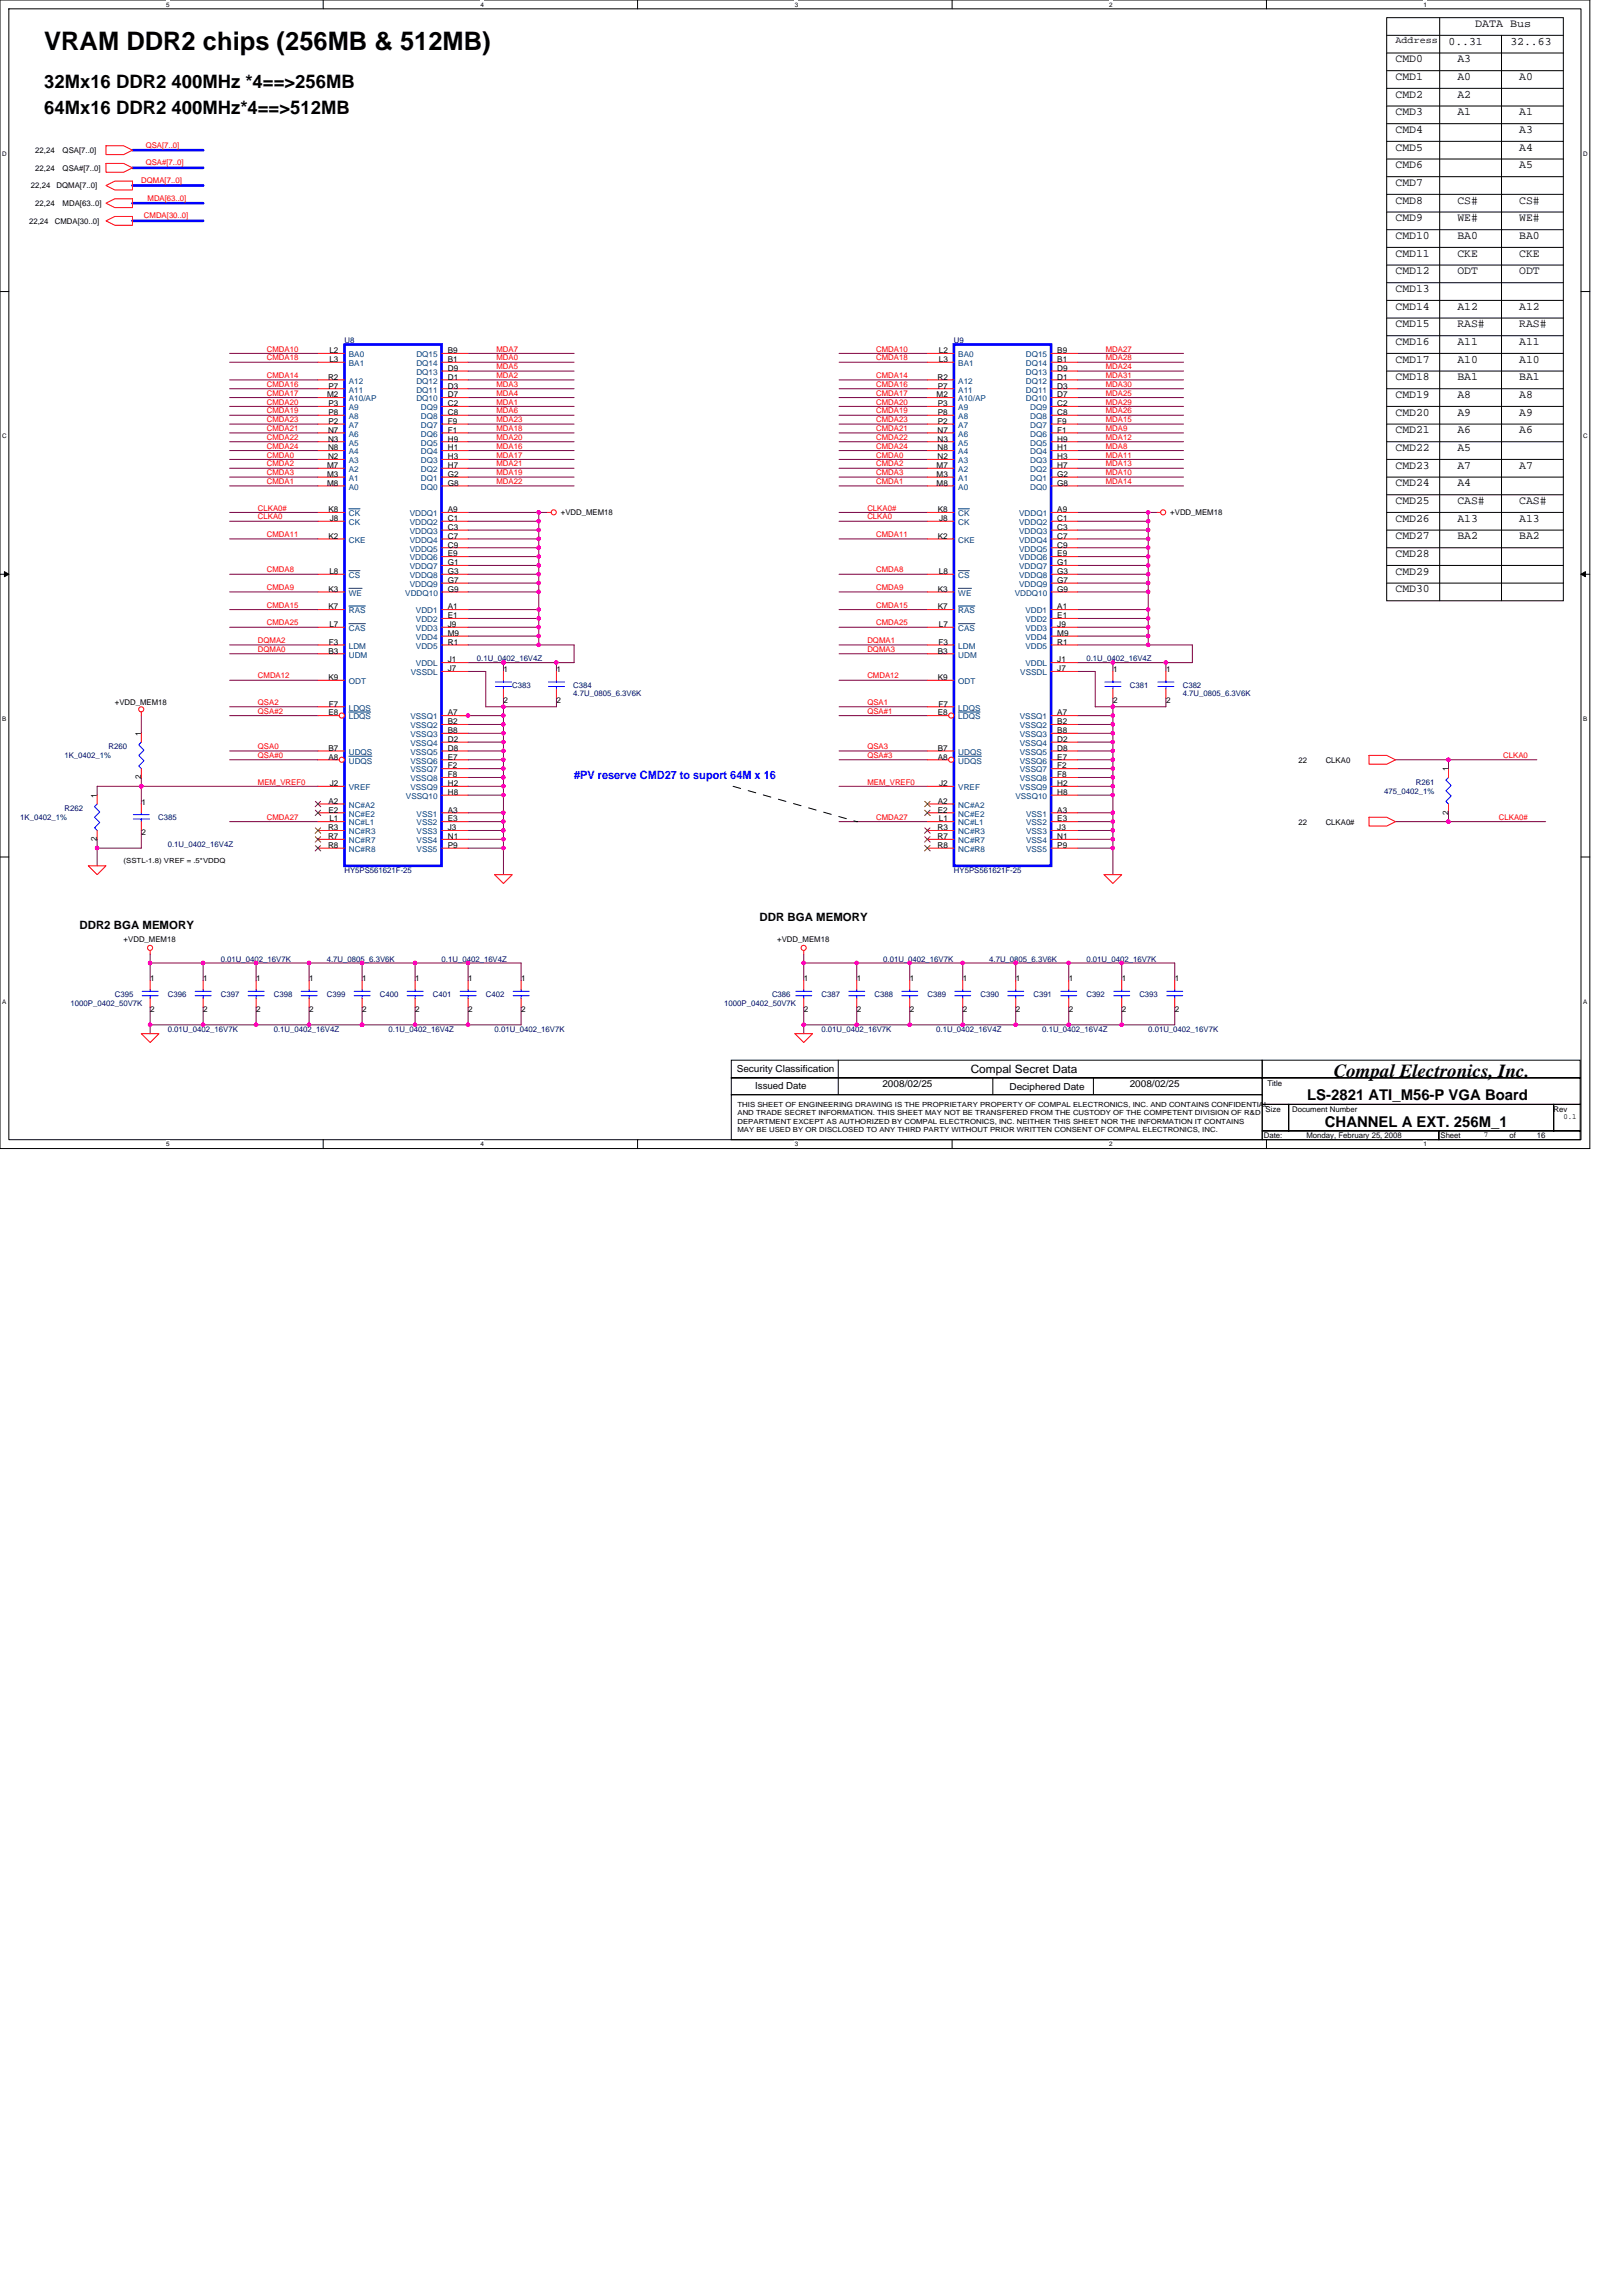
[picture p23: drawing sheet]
<svg xmlns="http://www.w3.org/2000/svg" width="210mm" height="297mm" viewBox="0 0 210 297" stroke-linecap="round" stroke-linejoin="round" font-family="sans-serif">
<defs><g id="words">
<text font-size="3.3" x="5.7" y="6.5">VRAM DDR2 chips (256MB &amp; 512MB)</text>
<g font-size="2.4">
<text x="5.7" y="11.4">32Mx16 DDR2 400MHz *4==&gt;256MB</text>
<text x="5.7" y="14.8">64Mx16 DDR2 400MHz*4==&gt;512MB</text>
<text x="172.6" y="139.3">Compal Electronics, Inc.</text>
</g>
<g font-size="1.9">
<text x="169.2" y="142.4">LS-2821 ATI_M56-P VGA Board</text>
<text x="171.4" y="145.8">CHANNEL A EXT. 256M_1</text>
</g>
<g font-size="1.5">
<text x="187.5" y="5.8">0..31</text>
<text x="190.9" y="3.5">DATA Bus</text>
<text x="195.5" y="5.8">32..63</text>
<text x="180.6" y="8">CMD0</text>
<text x="180.6" y="10.3">CMD1</text>
<text x="188.6" y="8">A3</text>
<text x="188.6" y="10.3">A0</text>
<text x="196.6" y="10.3">A0</text>
<text x="180.6" y="12.6">CMD2</text>
<text x="180.6" y="14.9">CMD3</text>
<text x="180.6" y="17.2">CMD4</text>
<text x="188.6" y="12.6">A2</text>
<text x="188.6" y="14.9">A1</text>
<text x="196.6" y="14.9">A1</text>
<text x="196.6" y="17.2">A3</text>
<text x="180.6" y="19.5">CMD5</text>
<text x="180.6" y="21.8">CMD6</text>
<text x="196.6" y="19.5">A4</text>
<text x="196.6" y="21.8">A5</text>
<text x="180.6" y="24">CMD7</text>
<text x="180.6" y="26.3">CMD8</text>
<text x="180.6" y="28.6">CMD9</text>
<text x="188.6" y="26.3">CS#</text>
<text x="188.6" y="28.6">WE#</text>
<text x="196.6" y="26.3">CS#</text>
<text x="196.6" y="28.6">WE#</text>
<text x="180.6" y="30.9">CMD10</text>
<text x="180.6" y="33.2">CMD11</text>
<text x="180.6" y="35.5">CMD12</text>
<text x="188.6" y="30.9">BA0</text>
<text x="188.6" y="33.2">CKE</text>
<text x="188.6" y="35.5">ODT</text>
<text x="196.6" y="30.9">BA0</text>
<text x="196.6" y="33.2">CKE</text>
<text x="196.6" y="35.5">ODT</text>
<text x="180.6" y="37.8">CMD13</text>
<text x="180.6" y="40">CMD14</text>
<text x="188.6" y="40">A12</text>
<text x="196.6" y="40">A12</text>
<text x="180.6" y="42.3">CMD15</text>
<text x="180.6" y="44.6">CMD16</text>
<text x="180.6" y="46.9">CMD17</text>
<text x="188.6" y="44.6">A11</text>
<text x="188.6" y="42.3">RAS#</text>
<text x="188.6" y="46.9">A10</text>
<text x="196.6" y="46.9">A10</text>
<text x="196.6" y="44.6">A11</text>
<text x="196.6" y="42.3">RAS#</text>
<text x="180.6" y="49.2">CMD18</text>
<text x="180.6" y="51.5">CMD19</text>
<text x="180.6" y="53.8">CMD20</text>
<text x="188.6" y="53.8">A9</text>
<text x="188.6" y="51.5">A8</text>
<text x="188.6" y="49.2">BA1</text>
<text x="196.6" y="53.8">A9</text>
<text x="196.6" y="51.5">A8</text>
<text x="196.6" y="49.2">BA1</text>
<text x="180.6" y="58.3">CMD22</text>
<text x="180.6" y="56">CMD21</text>
<text x="188.6" y="58.3">A5</text>
<text x="188.6" y="56">A6</text>
<text x="196.6" y="56">A6</text>
<text x="180.6" y="60.6">CMD23</text>
<text x="180.6" y="62.9">CMD24</text>
<text x="180.6" y="65.2">CMD25</text>
<text x="188.6" y="60.6">A7</text>
<text x="188.6" y="65.2">CAS#</text>
<text x="188.6" y="62.9">A4</text>
<text x="196.6" y="60.6">A7</text>
<text x="196.6" y="65.2">CAS#</text>
<text x="180.6" y="67.5">CMD26</text>
<text x="180.6" y="69.8">CMD27</text>
<text x="188.6" y="69.8">BA2</text>
<text x="188.6" y="67.5">A13</text>
<text x="196.6" y="69.8">BA2</text>
<text x="196.6" y="67.5">A13</text>
<text x="180.6" y="76.6">CMD30</text>
<text x="180.6" y="72.1">CMD28</text>
<text x="180.6" y="74.3">CMD29</text>
<text x="98.3" y="119.1">DDR BGA MEMORY</text>
<text x="10.3" y="120.2">DDR2 BGA MEMORY</text>
<text x="125.6" y="138.8">Compal Secret Data</text>
</g>
<text font-size="1.5" fill="#00f" x="74.3" y="100.8">#PV reserve CMD27 to suport 64M x 16</text>
<g font-size="1.2">
<text x="180.6" y="5.6">Address</text>
<text x="95.3" y="138.7">Security Classification</text>
<text x="97.7" y="140.9">Issued Date</text>
<text x="114.2" y="140.6">2008/02/25</text>
<text x="130.6" y="141">Deciphered Date</text>
<text x="146.2" y="140.6">2008/02/25</text>
</g>
<g font-size="1">
<text x="4.6" y="19.8">22,24</text>
<text x="4.6" y="22.1">22,24</text>
<text x="8.1" y="19.8">QSA[7..0]</text>
<text x="8.1" y="22.1">QSA#[7..0]</text>
<text x="3.8" y="29">22,24</text>
<text x="4" y="24.4">22,24</text>
<text x="4.6" y="26.7">22,24</text>
<text x="7.1" y="29">CMDA[30..0]</text>
<text x="7.3" y="24.4">DQMA[7..0]</text>
<text x="8.1" y="26.7">MDA[63..0]</text>
<text x="42.6" y="46.8">L3</text>
<text x="42.6" y="45.7">L2</text>
<text x="58" y="46.8">B1</text>
<text x="58" y="48">D9</text>
<text x="58" y="45.7">B9</text>
<text x="121.5" y="46.8">L3</text>
<text x="121.5" y="45.7">L2</text>
<text x="136.8" y="46.8">B1</text>
<text x="136.8" y="48">D9</text>
<text x="136.8" y="45.7">B9</text>
<text x="42.3" y="51.4">M2</text>
<text x="42.5" y="49.1">R2</text>
<text x="42.5" y="50.3">P7</text>
<text x="42.5" y="52.6">P3</text>
<text x="42.5" y="53.7">P8</text>
<text x="58" y="49.1">D1</text>
<text x="58" y="50.3">D3</text>
<text x="58" y="51.4">D7</text>
<text x="58" y="52.6">C2</text>
<text x="58" y="53.7">C8</text>
<text x="121.2" y="51.4">M2</text>
<text x="121.3" y="49.1">R2</text>
<text x="121.4" y="50.3">P7</text>
<text x="121.4" y="52.6">P3</text>
<text x="121.4" y="53.7">P8</text>
<text x="136.8" y="49.1">D1</text>
<text x="136.8" y="50.3">D3</text>
<text x="136.8" y="51.4">D7</text>
<text x="136.8" y="52.6">C2</text>
<text x="136.8" y="53.7">C8</text>
<text x="42.5" y="56">N7</text>
<text x="42.5" y="57.1">N3</text>
<text x="42.5" y="58.3">N8</text>
<text x="42.5" y="59.4">N2</text>
<text x="42.5" y="54.8">P2</text>
<text x="58" y="54.8">F9</text>
<text x="58" y="56">F1</text>
<text x="58" y="57.1">H9</text>
<text x="58" y="58.3">H1</text>
<text x="58" y="59.4">H3</text>
<text x="121.3" y="56">N7</text>
<text x="121.3" y="57.1">N3</text>
<text x="121.3" y="58.3">N8</text>
<text x="121.3" y="59.4">N2</text>
<text x="121.4" y="54.8">P2</text>
<text x="136.8" y="54.8">F9</text>
<text x="136.8" y="56">F1</text>
<text x="136.8" y="57.1">H9</text>
<text x="136.8" y="58.3">H1</text>
<text x="136.8" y="59.4">H3</text>
<text x="42.3" y="62.8">M8</text>
<text x="42.3" y="61.7">M3</text>
<text x="42.3" y="60.6">M7</text>
<text x="58" y="60.6">H7</text>
<text x="58" y="61.7">G2</text>
<text x="58" y="62.8">G8</text>
<text x="121.2" y="62.8">M8</text>
<text x="121.2" y="61.7">M3</text>
<text x="121.2" y="60.6">M7</text>
<text x="136.8" y="60.6">H7</text>
<text x="136.8" y="61.7">G2</text>
<text x="136.8" y="62.8">G8</text>
<text x="42.5" y="66.3">K8</text>
<text x="42.5" y="69.7">K2</text>
<text x="42.7" y="67.4">J8</text>
<text x="58" y="66.3">A9</text>
<text x="58" y="67.4">C1</text>
<text x="58" y="68.6">C3</text>
<text x="58" y="69.7">C7</text>
<text x="58" y="70.8">C9</text>
<text x="58" y="72">E9</text>
<text x="72.6" y="66.6">+VDD_MEM18</text>
<text x="121.4" y="66.3">K8</text>
<text x="121.4" y="69.7">K2</text>
<text x="121.5" y="67.4">J8</text>
<text x="136.8" y="66.3">A9</text>
<text x="136.8" y="67.4">C1</text>
<text x="136.8" y="68.6">C3</text>
<text x="136.8" y="69.7">C7</text>
<text x="136.8" y="70.8">C9</text>
<text x="136.8" y="72">E9</text>
<text x="151.4" y="66.6">+VDD_MEM18</text>
<text x="42.5" y="76.6">K3</text>
<text x="42.6" y="74.3">L8</text>
<text x="58" y="76.6">G9</text>
<text x="58" y="73.1">G1</text>
<text x="58" y="74.3">G3</text>
<text x="58" y="75.4">G7</text>
<text x="121.4" y="76.6">K3</text>
<text x="121.5" y="74.3">L8</text>
<text x="136.8" y="73.1">G1</text>
<text x="136.8" y="74.3">G3</text>
<text x="136.8" y="75.4">G7</text>
<text x="136.8" y="76.6">G9</text>
<text x="42.5" y="78.8">K7</text>
<text x="42.6" y="83.4">F3</text>
<text x="42.6" y="81.1">L7</text>
<text x="58" y="78.8">A1</text>
<text x="58" y="80">E1</text>
<text x="58" y="81.1">J9</text>
<text x="58" y="82.3">M9</text>
<text x="58" y="83.4">R1</text>
<text x="121.4" y="78.8">K7</text>
<text x="121.4" y="83.4">F3</text>
<text x="121.5" y="81.1">L7</text>
<text x="136.8" y="78.8">A1</text>
<text x="136.8" y="80">E1</text>
<text x="136.8" y="81.1">J9</text>
<text x="136.8" y="82.3">M9</text>
<text x="136.8" y="83.4">R1</text>
<text x="42.5" y="84.6">B3</text>
<text x="42.5" y="88">K9</text>
<text x="58" y="85.7">J1</text>
<text x="58" y="86.8">J7</text>
<text x="65.2" y="87">1</text>
<text x="72" y="87">1</text>
<text x="121.4" y="84.6">B3</text>
<text x="121.4" y="88">K9</text>
<text x="136.8" y="85.7">J1</text>
<text x="136.8" y="86.8">J7</text>
<text x="144" y="87">1</text>
<text x="150.9" y="87">1</text>
<text x="14.9" y="91.2">+VDD_MEM18</text>
<text x="18.3" y="95.2" transform="rotate(-90 18.3 95.2)">1</text>
<text x="42.5" y="92.6">E8</text>
<text x="42.6" y="91.4">F7</text>
<text x="58" y="92.6">A7</text>
<text x="58" y="93.7">B2</text>
<text x="58" y="94.8">B8</text>
<text x="58" y="96">D2</text>
<text x="65.2" y="90.9">2</text>
<text x="72" y="90.9">2</text>
<text x="121.4" y="92.6">E8</text>
<text x="121.4" y="91.4">F7</text>
<text x="136.8" y="92.6">A7</text>
<text x="136.8" y="93.7">B2</text>
<text x="136.8" y="94.8">B8</text>
<text x="136.8" y="96">D2</text>
<text x="144" y="90.9">2</text>
<text x="150.9" y="90.9">2</text>
<text x="18.3" y="100.8" transform="rotate(-90 18.3 100.8)">2</text>
<text x="42.5" y="98.3">A8</text>
<text x="42.5" y="97.1">B7</text>
<text x="42.7" y="101.7">J2</text>
<text x="58" y="97.1">D8</text>
<text x="58" y="98.3">E7</text>
<text x="58" y="99.4">F2</text>
<text x="58" y="100.6">F8</text>
<text x="58" y="101.7">H2</text>
<text x="121.4" y="98.3">A8</text>
<text x="121.4" y="97.1">B7</text>
<text x="121.5" y="101.7">J2</text>
<text x="136.8" y="97.1">D8</text>
<text x="136.8" y="98.3">E7</text>
<text x="136.8" y="99.4">F2</text>
<text x="136.8" y="100.6">F8</text>
<text x="136.8" y="101.7">H2</text>
<text x="168" y="98.7">22</text>
<text x="171.6" y="98.7">CLKA0</text>
<text x="187.4" y="99.8" transform="rotate(-90 187.4 99.8)">1</text>
<text x="12.6" y="103.2" transform="rotate(-90 12.6 103.2)">1</text>
<text x="18.3" y="104.1">1</text>
<text x="42.5" y="107.4">R3</text>
<text x="42.5" y="104">A2</text>
<text x="42.5" y="105.1">E2</text>
<text x="42.6" y="106.3">L1</text>
<text x="58" y="102.8">H8</text>
<text x="58" y="105.1">A3</text>
<text x="58" y="106.3">E3</text>
<text x="58" y="107.4">J3</text>
<text x="121.3" y="107.4">R3</text>
<text x="121.4" y="104">A2</text>
<text x="121.4" y="105.1">E2</text>
<text x="121.5" y="106.3">L1</text>
<text x="136.8" y="102.8">H8</text>
<text x="136.8" y="105.1">A3</text>
<text x="136.8" y="106.3">E3</text>
<text x="136.8" y="107.4">J3</text>
<text x="168" y="106.7">22</text>
<text x="171.6" y="106.7">CLKA0#</text>
<text x="187.4" y="105.4" transform="rotate(-90 187.4 105.4)">2</text>
<text x="12.6" y="108.8" transform="rotate(-90 12.6 108.8)">2</text>
<text x="18.3" y="108.1">2</text>
<text x="42.5" y="109.7">R8</text>
<text x="42.5" y="108.6">R7</text>
<text x="58" y="108.6">N1</text>
<text x="58" y="109.7">P9</text>
<text x="121.3" y="109.7">R8</text>
<text x="121.3" y="108.6">R7</text>
<text x="136.8" y="108.6">N1</text>
<text x="136.8" y="109.7">P9</text>
<text x="16" y="121.9">+VDD_MEM18</text>
<text x="100.6" y="121.9">+VDD_MEM18</text>
<text x="19.5" y="127">1</text>
<text x="19.5" y="130.9">2</text>
<text x="26.3" y="127">1</text>
<text x="26.3" y="130.9">2</text>
<text x="33.2" y="127">1</text>
<text x="33.2" y="130.9">2</text>
<text x="40" y="127">1</text>
<text x="40" y="130.9">2</text>
<text x="46.9" y="127">1</text>
<text x="46.9" y="130.9">2</text>
<text x="53.7" y="127">1</text>
<text x="53.7" y="130.9">2</text>
<text x="60.6" y="127">1</text>
<text x="60.6" y="130.9">2</text>
<text x="67.5" y="127">1</text>
<text x="67.5" y="130.9">2</text>
<text x="104" y="127">1</text>
<text x="104" y="130.9">2</text>
<text x="110.9" y="127">1</text>
<text x="110.9" y="130.9">2</text>
<text x="117.8" y="127">1</text>
<text x="117.8" y="130.9">2</text>
<text x="124.6" y="127">1</text>
<text x="124.6" y="130.9">2</text>
<text x="131.5" y="127">1</text>
<text x="131.5" y="130.9">2</text>
<text x="138.3" y="127">1</text>
<text x="138.3" y="130.9">2</text>
<text x="145.2" y="127">1</text>
<text x="145.2" y="130.9">2</text>
<text x="152" y="127">1</text>
<text x="152" y="130.9">2</text>
<text x="163.8" y="143.8">Size</text>
<text x="164" y="140.5">Title</text>
<text x="167.2" y="143.8">Document Number</text>
<text x="201.1" y="143.8">Rev</text>
<text x="163.6" y="147.3">Date:</text>
<text x="169.1" y="147.3">Monday, February 25, 2008</text>
<text x="186.4" y="147.3">Sheet</text>
<text x="192" y="147.1">7</text>
<text x="195.3" y="147.3">of</text>
<text x="198.9" y="147.3">16</text>
<text x="202.3" y="144.8">0.1</text>
</g>
<g font-size="1" fill="#f00">
<text x="18.3" y="23.7">DQMA[7..0]</text>
<text x="18.9" y="19.1">QSA[7..0]</text>
<text x="18.9" y="21.4">QSA#[7..0]</text>
<text x="18.6" y="28.2">CMDA[30..0]</text>
<text x="19.1" y="26">MDA[63..0]</text>
<text x="34.5" y="45.5">CMDA10</text>
<text x="34.5" y="46.6">CMDA18</text>
<text x="64.2" y="47.8">MDA5</text>
<text x="64.2" y="46.6">MDA0</text>
<text x="64.2" y="45.5">MDA7</text>
<text x="113.4" y="46.6">CMDA18</text>
<text x="113.4" y="45.5">CMDA10</text>
<text x="143.1" y="47.8">MDA24</text>
<text x="143.1" y="45.5">MDA27</text>
<text x="143.1" y="46.6">MDA28</text>
<text x="34.5" y="52.3">CMDA20</text>
<text x="34.5" y="53.5">CMDA19</text>
<text x="34.5" y="48.9">CMDA14</text>
<text x="34.5" y="50.1">CMDA16</text>
<text x="34.5" y="51.2">CMDA17</text>
<text x="64.2" y="52.3">MDA1</text>
<text x="64.2" y="53.5">MDA6</text>
<text x="64.2" y="48.9">MDA2</text>
<text x="64.2" y="51.2">MDA4</text>
<text x="64.2" y="50.1">MDA3</text>
<text x="113.4" y="50.1">CMDA16</text>
<text x="113.4" y="51.2">CMDA17</text>
<text x="113.4" y="48.9">CMDA14</text>
<text x="113.4" y="53.5">CMDA19</text>
<text x="113.4" y="52.3">CMDA20</text>
<text x="143.1" y="50.1">MDA30</text>
<text x="143.1" y="52.3">MDA29</text>
<text x="143.1" y="48.9">MDA31</text>
<text x="143.1" y="51.2">MDA25</text>
<text x="143.1" y="53.5">MDA26</text>
<text x="34.5" y="54.6">CMDA23</text>
<text x="34.5" y="55.8">CMDA21</text>
<text x="34.5" y="56.9">CMDA22</text>
<text x="34.5" y="59.2">CMDA0</text>
<text x="34.5" y="58.1">CMDA24</text>
<text x="64.2" y="55.8">MDA18</text>
<text x="64.2" y="59.2">MDA17</text>
<text x="64.2" y="58.1">MDA16</text>
<text x="64.2" y="56.9">MDA20</text>
<text x="64.2" y="54.6">MDA23</text>
<text x="113.4" y="59.2">CMDA0</text>
<text x="113.4" y="58.1">CMDA24</text>
<text x="113.4" y="56.9">CMDA22</text>
<text x="113.4" y="54.6">CMDA23</text>
<text x="113.4" y="55.8">CMDA21</text>
<text x="143.1" y="56.9">MDA12</text>
<text x="143.1" y="54.6">MDA15</text>
<text x="143.1" y="58.1">MDA8</text>
<text x="143.1" y="59.2">MDA11</text>
<text x="143.1" y="55.8">MDA9</text>
<text x="34.5" y="62.6">CMDA1</text>
<text x="34.5" y="60.3">CMDA2</text>
<text x="34.5" y="61.5">CMDA3</text>
<text x="64.2" y="61.5">MDA19</text>
<text x="64.2" y="62.6">MDA22</text>
<text x="64.2" y="60.3">MDA21</text>
<text x="113.4" y="60.3">CMDA2</text>
<text x="113.4" y="61.5">CMDA3</text>
<text x="113.4" y="62.6">CMDA1</text>
<text x="143.1" y="60.3">MDA13</text>
<text x="143.1" y="62.6">MDA14</text>
<text x="143.1" y="61.5">MDA10</text>
<text x="33.4" y="66.1">CLKA0#</text>
<text x="33.4" y="67.2">CLKA0</text>
<text x="34.5" y="69.5">CMDA11</text>
<text x="112.2" y="67.2">CLKA0</text>
<text x="112.2" y="66.1">CLKA0#</text>
<text x="113.4" y="69.5">CMDA11</text>
<text x="34.5" y="76.3">CMDA9</text>
<text x="34.5" y="74.1">CMDA8</text>
<text x="113.4" y="74.1">CMDA8</text>
<text x="113.4" y="76.3">CMDA9</text>
<text x="33.4" y="83.2">DQMA2</text>
<text x="34.5" y="80.9">CMDA25</text>
<text x="34.5" y="78.6">CMDA15</text>
<text x="112.2" y="83.2">DQMA1</text>
<text x="113.4" y="80.9">CMDA25</text>
<text x="113.4" y="78.6">CMDA15</text>
<text x="33.4" y="84.3">DQMA0</text>
<text x="33.4" y="87.8">CMDA12</text>
<text x="112.2" y="84.3">DQMA3</text>
<text x="112.2" y="87.8">CMDA12</text>
<text x="33.4" y="92.4">QSA#2</text>
<text x="33.4" y="91.2">QSA2</text>
<text x="112.2" y="92.4">QSA#1</text>
<text x="112.2" y="91.2">QSA1</text>
<text x="33.4" y="98.1">QSA#0</text>
<text x="33.4" y="96.9">QSA0</text>
<text x="33.4" y="101.5">MEM_VREF0</text>
<text x="112.2" y="96.9">QSA3</text>
<text x="112.2" y="98.1">QSA#3</text>
<text x="112.2" y="101.5">MEM_VREF0</text>
<text x="194.5" y="98.1">CLKA0</text>
<text x="34.5" y="106.1">CMDA27</text>
<text x="113.4" y="106.1">CMDA27</text>
<text x="194" y="106.1">CLKA0#</text>
</g>
<g font-size="1" fill="#000080">
<text x="44.6" y="44.4">U8</text>
<text x="123.4" y="44.4">U9</text>
<text x="61.7" y="85.5">0.1U_0402_16V4Z</text>
<text x="66.3" y="89">C383</text>
<text x="74.2" y="89">C384</text>
<text x="140.6" y="85.5">0.1U_0402_16V4Z</text>
<text x="146.2" y="89">C381</text>
<text x="153.1" y="89">C382</text>
<text x="74.2" y="90">4.7U_0805_6.3V6K</text>
<text x="153.1" y="90">4.7U_0805_6.3V6K</text>
<text x="8.3" y="98.1">1K_0402_1%</text>
<text x="14.1" y="97">R260</text>
<text x="183.2" y="101.5">R261</text>
<text x="2.6" y="106.1">1K_0402_1%</text>
<text x="8.3" y="105">R262</text>
<text x="20.5" y="106.1">C385</text>
<text x="179.1" y="102.7">475_0402_1%</text>
<text x="21.7" y="109.5">0.1U_0402_16V4Z</text>
<text x="44.6" y="113">HY5PS561621F-25</text>
<text x="123.4" y="113">HY5PS561621F-25</text>
<text x="28.6" y="124.4">0.01U_0402_16V7K</text>
<text x="42.3" y="124.4">4.7U_0805_6.3V6K</text>
<text x="57.2" y="124.4">0.1U_0402_16V4Z</text>
<text x="114.3" y="124.4">0.01U_0402_16V7K</text>
<text x="128" y="124.4">4.7U_0805_6.3V6K</text>
<text x="140.6" y="124.4">0.01U_0402_16V7K</text>
<text x="9.1" y="130.1">1000P_0402_50V7K</text>
<text x="14.9" y="129">C395</text>
<text x="21.7" y="129">C396</text>
<text x="28.6" y="129">C397</text>
<text x="35.4" y="129">C398</text>
<text x="42.3" y="129">C399</text>
<text x="49.1" y="129">C400</text>
<text x="56" y="129">C401</text>
<text x="62.9" y="129">C402</text>
<text x="93.7" y="130.1">1000P_0402_50V7K</text>
<text x="99.9" y="129">C386</text>
<text x="106.3" y="129">C387</text>
<text x="113.2" y="129">C388</text>
<text x="120" y="129">C389</text>
<text x="126.9" y="129">C390</text>
<text x="133.7" y="129">C391</text>
<text x="140.6" y="129">C392</text>
<text x="147.4" y="129">C393</text>
<text x="21.7" y="133.5">0.01U_0402_16V7K</text>
<text x="35.4" y="133.5">0.1U_0402_16V4Z</text>
<text x="50.3" y="133.5">0.1U_0402_16V4Z</text>
<text x="64" y="133.5">0.01U_0402_16V7K</text>
<text x="106.3" y="133.5">0.01U_0402_16V7K</text>
<text x="121.2" y="133.5">0.1U_0402_16V4Z</text>
<text x="134.9" y="133.5">0.1U_0402_16V4Z</text>
<text x="148.6" y="133.5">0.01U_0402_16V7K</text>
</g>
<g font-size="1" fill="#004080">
<text x="45.1" y="47.3">BA1</text>
<text x="45.1" y="46.2">BA0</text>
<text x="53.9" y="47.3">DQ14</text>
<text x="53.9" y="46.2">DQ15</text>
<text x="124" y="47.3">BA1</text>
<text x="124" y="46.2">BA0</text>
<text x="132.8" y="47.3">DQ14</text>
<text x="132.8" y="46.2">DQ15</text>
<text x="45.1" y="50.8">A11</text>
<text x="45.1" y="51.9">A10/AP</text>
<text x="45.1" y="53.1">A9</text>
<text x="45.1" y="49.6">A12</text>
<text x="53.9" y="48.5">DQ13</text>
<text x="53.9" y="49.6">DQ12</text>
<text x="53.9" y="50.8">DQ11</text>
<text x="53.9" y="51.9">DQ10</text>
<text x="54.5" y="53.1">DQ9</text>
<text x="124" y="50.8">A11</text>
<text x="124" y="51.9">A10/AP</text>
<text x="124" y="53.1">A9</text>
<text x="124" y="49.6">A12</text>
<text x="132.8" y="48.5">DQ13</text>
<text x="132.8" y="49.6">DQ12</text>
<text x="132.8" y="50.8">DQ11</text>
<text x="132.8" y="51.9">DQ10</text>
<text x="133.3" y="53.1">DQ9</text>
<text x="45.1" y="54.2">A8</text>
<text x="45.1" y="55.4">A7</text>
<text x="45.1" y="56.5">A6</text>
<text x="45.1" y="57.6">A5</text>
<text x="45.1" y="58.8">A4</text>
<text x="45.1" y="59.9">A3</text>
<text x="54.5" y="54.2">DQ8</text>
<text x="54.5" y="55.4">DQ7</text>
<text x="54.5" y="56.5">DQ6</text>
<text x="54.5" y="57.6">DQ5</text>
<text x="54.5" y="58.8">DQ4</text>
<text x="54.5" y="59.9">DQ3</text>
<text x="124" y="54.2">A8</text>
<text x="124" y="55.4">A7</text>
<text x="124" y="56.5">A6</text>
<text x="124" y="57.6">A5</text>
<text x="124" y="58.8">A4</text>
<text x="124" y="59.9">A3</text>
<text x="133.3" y="54.2">DQ8</text>
<text x="133.3" y="55.4">DQ7</text>
<text x="133.3" y="56.5">DQ6</text>
<text x="133.3" y="57.6">DQ5</text>
<text x="133.3" y="58.8">DQ4</text>
<text x="133.3" y="59.9">DQ3</text>
<text x="45.1" y="63.4">A0</text>
<text x="45.1" y="62.2">A1</text>
<text x="45.1" y="61.1">A2</text>
<text x="54.5" y="61.1">DQ2</text>
<text x="54.5" y="62.2">DQ1</text>
<text x="54.5" y="63.4">DQ0</text>
<text x="124" y="63.4">A0</text>
<text x="124" y="62.2">A1</text>
<text x="124" y="61.1">A2</text>
<text x="133.3" y="61.1">DQ2</text>
<text x="133.3" y="62.2">DQ1</text>
<text x="133.3" y="63.4">DQ0</text>
<text x="45.1" y="70.2">CKE</text>
<text x="45.1" y="67.9">CK</text>
<text x="45.1" y="66.8">CK</text>
<text x="53" y="66.8">VDDQ1</text>
<text x="53" y="67.9">VDDQ2</text>
<text x="53" y="69.1">VDDQ3</text>
<text x="53" y="70.2">VDDQ4</text>
<text x="53" y="71.4">VDDQ5</text>
<text x="124" y="70.2">CKE</text>
<text x="124" y="67.9">CK</text>
<text x="124" y="66.8">CK</text>
<text x="131.9" y="66.8">VDDQ1</text>
<text x="131.9" y="67.9">VDDQ2</text>
<text x="131.9" y="69.1">VDDQ3</text>
<text x="131.9" y="70.2">VDDQ4</text>
<text x="131.9" y="71.4">VDDQ5</text>
<text x="45.1" y="74.8">CS</text>
<text x="45.1" y="77.1">WE</text>
<text x="52.5" y="77.1">VDDQ10</text>
<text x="53" y="72.5">VDDQ6</text>
<text x="53" y="73.6">VDDQ7</text>
<text x="53" y="74.8">VDDQ8</text>
<text x="53" y="75.9">VDDQ9</text>
<text x="124" y="74.8">CS</text>
<text x="124" y="77.1">WE</text>
<text x="131.3" y="77.1">VDDQ10</text>
<text x="131.9" y="72.5">VDDQ6</text>
<text x="131.9" y="73.6">VDDQ7</text>
<text x="131.9" y="74.8">VDDQ8</text>
<text x="131.9" y="75.9">VDDQ9</text>
<text x="45.1" y="83.9">LDM</text>
<text x="45.1" y="79.4">RAS</text>
<text x="45.1" y="81.6">CAS</text>
<text x="53.8" y="79.4">VDD1</text>
<text x="53.8" y="80.5">VDD2</text>
<text x="53.8" y="81.6">VDD3</text>
<text x="53.8" y="82.8">VDD4</text>
<text x="53.8" y="83.9">VDD5</text>
<text x="124" y="83.9">LDM</text>
<text x="124" y="79.4">RAS</text>
<text x="124" y="81.6">CAS</text>
<text x="132.7" y="79.4">VDD1</text>
<text x="132.7" y="80.5">VDD2</text>
<text x="132.7" y="81.6">VDD3</text>
<text x="132.7" y="82.8">VDD4</text>
<text x="132.7" y="83.9">VDD5</text>
<text x="45.1" y="85.1">UDM</text>
<text x="45.1" y="88.5">ODT</text>
<text x="53.2" y="87.4">VSSDL</text>
<text x="53.8" y="86.2">VDDL</text>
<text x="124" y="85.1">UDM</text>
<text x="124" y="88.5">ODT</text>
<text x="132" y="87.4">VSSDL</text>
<text x="132.7" y="86.2">VDDL</text>
<text x="45.1" y="93.1">LDQS</text>
<text x="45.1" y="91.9">LDQS</text>
<text x="53.1" y="93.1">VSSQ1</text>
<text x="53.1" y="94.2">VSSQ2</text>
<text x="53.1" y="95.4">VSSQ3</text>
<text x="124" y="93.1">LDQS</text>
<text x="124" y="91.9">LDQS</text>
<text x="132" y="93.1">VSSQ1</text>
<text x="132" y="94.2">VSSQ2</text>
<text x="132" y="95.4">VSSQ3</text>
<text x="45.1" y="98.8">UDQS</text>
<text x="45.1" y="97.6">UDQS</text>
<text x="53.1" y="96.5">VSSQ4</text>
<text x="53.1" y="97.6">VSSQ5</text>
<text x="53.1" y="98.8">VSSQ6</text>
<text x="53.1" y="99.9">VSSQ7</text>
<text x="53.1" y="101.1">VSSQ8</text>
<text x="124" y="98.8">UDQS</text>
<text x="124" y="97.6">UDQS</text>
<text x="132" y="96.5">VSSQ4</text>
<text x="132" y="97.6">VSSQ5</text>
<text x="132" y="98.8">VSSQ6</text>
<text x="132" y="99.9">VSSQ7</text>
<text x="132" y="101.1">VSSQ8</text>
<text x="45.1" y="102.2">VREF</text>
<text x="45.1" y="104.5">NC#A2</text>
<text x="45.1" y="106.8">NC#L1</text>
<text x="45.1" y="107.9">NC#R3</text>
<text x="45.1" y="105.6">NC#E2</text>
<text x="52.5" y="103.4">VSSQ10</text>
<text x="53.1" y="102.2">VSSQ9</text>
<text x="53.9" y="105.6">VSS1</text>
<text x="53.9" y="106.8">VSS2</text>
<text x="53.9" y="107.9">VSS3</text>
<text x="124" y="102.2">VREF</text>
<text x="124" y="104.5">NC#A2</text>
<text x="124" y="106.8">NC#L1</text>
<text x="124" y="107.9">NC#R3</text>
<text x="124" y="105.6">NC#E2</text>
<text x="131.4" y="103.4">VSSQ10</text>
<text x="132" y="102.2">VSSQ9</text>
<text x="132.8" y="105.6">VSS1</text>
<text x="132.8" y="106.8">VSS2</text>
<text x="132.8" y="107.9">VSS3</text>
<text x="45.1" y="110.2">NC#R8</text>
<text x="45.1" y="109.1">NC#R7</text>
<text x="53.9" y="109.1">VSS4</text>
<text x="53.9" y="110.2">VSS5</text>
<text x="124" y="110.2">NC#R8</text>
<text x="124" y="109.1">NC#R7</text>
<text x="132.8" y="109.1">VSS4</text>
<text x="132.8" y="110.2">VSS5</text>
</g>
<g font-size=".9">
<text x="16" y="111.7">(SSTL-1.8) VREF = .5*VDDQ</text>
<text x="95.4" y="143.2">THIS SHEET OF ENGINEERING DRAWING IS THE PROPRIETARY PROPERTY OF COMPAL ELECTRONICS, INC. AND CONTAINS CONFIDENTIAL</text>
<text x="95.4" y="144.3">AND TRADE SECRET INFORMATION. THIS SHEET MAY NOT BE TRANSFERED FROM THE CUSTODY OF THE COMPETENT DIVISION OF R&amp;D</text>
<text x="95.4" y="145.4">DEPARTMENT EXCEPT AS AUTHORIZED BY COMPAL ELECTRONICS, INC. NEITHER THIS SHEET NOR THE INFORMATION IT CONTAINS</text>
<text x="95.4" y="146.4">MAY BE USED BY OR DISCLOSED TO ANY THIRD PARTY WITHOUT PRIOR WRITTEN CONSENT OF COMPAL ELECTRONICS, INC.</text>
</g>
<g font-size=".8">
<text x="21.5" y=".8">5</text>
<text x="62.2" y=".8">4</text>
<text x="102.8" y=".8">3</text>
<text x="143.6" y=".8">2</text>
<text x="184.2" y=".8">1</text>
<text x=".3" y="20.2">D</text>
<text x="204.9" y="20.2">D</text>
<text x=".3" y="56.7">C</text>
<text x="204.9" y="56.7">C</text>
<text x=".3" y="93.3">B</text>
<text x="204.9" y="93.3">B</text>
<text x=".3" y="129.9">A</text>
<text x="204.9" y="129.9">A</text>
<text x="21.5" y="148.3">5</text>
<text x="62.2" y="148.3">4</text>
<text x="102.8" y="148.3">3</text>
<text x="143.6" y="148.3">2</text>
<text x="184.2" y="148.3">1</text>
</g>
</g></defs>
<path d="M0 0h205.7v148.6h-205.7zM1.1 1.1h203.5v146.3h-203.5z" fill="none" stroke="#000" stroke-width=".13"/>
<g fill="#fff">
<path d="M21.5 .1h.4v.9h-.4z"/>
<path d="M21.5 147.6h.4v.9h-.4z"/>
</g>
<path d="M41.8 0v1.1M41.8 147.4v1.2" fill="none" stroke="#000" stroke-width=".13"/>
<g fill="#fff">
<path d="M62.2 .1h.4v.9h-.4z"/>
<path d="M62.2 147.6h.4v.9h-.4z"/>
</g>
<path d="M82.5 0v1.1M82.5 147.4v1.2" fill="none" stroke="#000" stroke-width=".13"/>
<g fill="#fff">
<path d="M102.8 .1h.5v.9h-.5z"/>
<path d="M102.8 147.6h.5v.9h-.5z"/>
</g>
<path d="M123.2 0v1.1M123.2 147.4v1.2" fill="none" stroke="#000" stroke-width=".13"/>
<g fill="#fff">
<path d="M143.6 .1h.4v.9h-.4z"/>
<path d="M143.6 147.6h.4v.9h-.4z"/>
</g>
<path d="M163.9 0v1.1M163.9 147.4v1.2" fill="none" stroke="#000" stroke-width=".13"/>
<g fill="#fff">
<path d="M184.2 .1h.5v.9h-.5z"/>
<path d="M184.2 147.6h.5v.9h-.5z"/>
<path d="M.3 19.4h.6v.9h-.6z"/>
<path d="M204.9 19.4h.6v.9h-.6z"/>
<path d="M.3 56h.6v.9h-.6z"/>
<path d="M204.9 56h.6v.9h-.6z"/>
</g>
<path d="M0 37.7h1.1M204.6 37.7h1.1" fill="none" stroke="#000" stroke-width=".13"/>
<g fill="#fff">
<path d="M.3 92.6h.5v.9h-.5z"/>
<path d="M204.9 92.6h.5v.9h-.5z"/>
</g>
<path d="M0 74.3h1.1M204.6 74.3h1.1" fill="none" stroke="#000" stroke-width=".13"/>
<path d="M.6 74l.5 .3-.5 .3zM204.6 74.3l.6-.3v.6z" fill="#000" stroke="#000" stroke-width=".13"/>
<g fill="#fff">
<path d="M.3 129.2h.5v.9h-.5z"/>
<path d="M204.9 129.2h.5v.9h-.5z"/>
</g>
<g fill="none" stroke="#000" stroke-width=".13">
<path d="M179.5 2.3h22.8v75.4h-22.8zM179.5 16h22.8M179.5 18.3h22.8M179.5 4.6h22.8M179.5 6.9h22.8M179.5 9.1h22.8M179.5 11.4h22.8M179.5 13.7h22.8M186.3 2.3v75.4M194.3 4.6v73.1M179.5 20.6h22.8M179.5 22.9h22.8"/>
<path d="M179.5 25.1h22.8M179.5 27.4h22.8M179.5 29.7h22.8M179.5 32h22.8M179.5 34.3h22.8M179.5 36.6h22.8M179.5 38.9h22.8M179.5 50.3h22.8M179.5 52.6h22.8M179.5 54.9h22.8M179.5 57.1h22.8M179.5 59.4h22.8"/>
<path d="M179.5 41.1h22.8M179.5 43.4h22.8M179.5 45.7h22.8M179.5 48h22.8M179.5 75.4h22.8M179.5 61.7h22.8M179.5 64h22.8M179.5 66.3h22.8M179.5 68.6h22.8M179.5 70.9h22.8M179.5 73.2h22.8M0 110.9h1.1"/>
<path d="M204.6 110.9h1.1M94.6 137.2h68.7v2.2h-68.7zM94.6 139.4h68.7v2.2h-68.7zM108.5 137.2v4.4M128.5 139.4v2.2M141.5 139.4v2.2M163.3 137.2h41.2v2.2h-41.2zM163.3 139.4h41.2v3.5h-41.2zM94.6 141.6h68.7v5.8h-68.7zM163.3 142.9h3.5v3.4h-3.5zM163.3 146.3h22.9v1.1h-22.9zM166.8 142.9h34.3v3.4h-34.3z"/>
<path d="M186.2 146.3h18.3v1.1h-18.3zM201.1 142.9h3.4v3.4h-3.4z"/>
</g>
<g fill="none" stroke="#800040" stroke-width=".13">
<path d="M29.7 50.3h11.4M29.7 52.6h11.4M29.7 57.1h11.4M29.7 54.9h11.4M29.7 49.1h11.4M29.7 58.3h11.4M29.7 51.4h11.4M29.7 53.7h11.4M29.7 45.7h11.4M29.7 59.4h11.4M29.7 46.9h11.4M29.7 56h11.4"/>
<path d="M60.6 50.3h13.7M60.6 52.6h13.7M60.6 57.1h13.7M60.6 54.9h13.7M60.6 49.1h13.7M60.6 58.3h13.7M60.6 51.4h13.7M60.6 48h13.7M60.6 53.7h13.7M60.6 45.7h13.7M60.6 59.4h13.7M60.6 46.9h13.7"/>
<path d="M60.6 56h13.7M108.6 50.3h11.4M108.6 52.6h11.4M108.6 57.1h11.4M108.6 54.9h11.4M108.6 49.1h11.4M108.6 58.3h11.4M108.6 51.4h11.4M108.6 53.7h11.4M108.6 45.7h11.4M108.6 59.4h11.4M108.6 46.9h11.4"/>
<path d="M108.6 56h11.4M139.4 50.3h13.8M139.4 52.6h13.8M139.4 57.1h13.8M139.4 54.9h13.8M139.4 49.1h13.8M139.4 58.3h13.8M139.4 51.4h13.8M139.4 48h13.8M139.4 53.7h13.8M139.4 45.7h13.8M139.4 59.4h13.8"/>
<path d="M139.4 46.9h13.8M139.4 56h13.8M29.7 67.4h11.4M29.7 66.3h11.4M29.7 60.6h11.4M29.7 62.9h11.4M29.7 74.3h11.4M29.7 61.7h11.4M29.7 78.9h11.4M29.7 76.6h11.4M29.7 69.7h11.4M60.6 67.4h9.1"/>
<path d="M60.6 66.3h10.3M60.6 60.6h13.7M60.6 62.9h13.7M60.6 74.3h9.1M60.6 61.7h13.7M60.6 78.9h9.1M60.6 76.6h9.1M60.6 69.7h9.1M60.6 73.2h9.1M60.6 72h9.1M60.6 70.9h9.1M60.6 75.4h9.1"/>
<path d="M60.6 68.6h9.1M69.7 66.3v17.1M108.6 67.4h11.4M108.6 66.3h11.4M108.6 60.6h11.4M108.6 62.9h11.4M108.6 74.3h11.4M108.6 61.7h11.4M108.6 78.9h11.4M108.6 76.6h11.4M108.6 69.7h11.4M139.4 67.4h9.2"/>
<path d="M139.4 66.3h10.3M139.4 60.6h13.8M139.4 62.9h13.8M139.4 74.3h9.2M139.4 61.7h13.8M139.4 78.9h9.2M139.4 76.6h9.2M139.4 69.7h9.2M139.4 73.2h9.2M139.4 72h9.2M139.4 70.9h9.2M139.4 75.4h9.2"/>
<path d="M139.4 68.6h9.2M148.6 66.3v17.1M18.3 92.6v2.3M29.7 84.6h11.4M29.7 92.6h11.4M29.7 97.2h11.4M29.7 91.4h11.4M29.7 83.4h11.4M29.7 98.3h11.4M29.7 81.2h11.4M29.7 88h11.4M59.4 92.6h5.8"/>
<path d="M60.6 97.2h4.6M60.6 86.9h2.3v4.5h9.1v-1.1M60.6 83.4h13.7v2.3h-13.7M60.6 98.3h4.6M60.6 81.2h9.1M60.6 93.7h4.6M60.6 82.3h9.1M60.6 96h4.6M60.6 94.9h4.6M60.6 80h9.1M60.6 99.4h4.6M65.2 85.7v1.2"/>
<path d="M65.2 90.3v22.9M72 85.7v1.2M108.6 84.6h11.4M108.6 92.6h11.4M108.6 97.2h11.4M108.6 91.4h11.4M108.6 83.4h11.4M108.6 98.3h11.4M108.6 81.2h11.4M108.6 88h11.4M139.4 92.6h4.6M139.4 97.2h4.6"/>
<path d="M139.4 86.9h2.3v4.5h9.2v-1.1M139.4 83.4h14.9v2.3h-14.9M139.4 98.3h4.6M139.4 81.2h9.2M139.4 93.7h4.6M139.4 82.3h9.2M139.4 96h4.6M139.4 94.9h4.6M139.4 80h9.2M139.4 99.4h4.6M144 85.7v1.2M144 90.3v22.9"/>
<path d="M150.9 85.7v1.2M180.6 98.3h18.3M187.5 98.3v1.1M12.6 108.6v3.4M18.3 100.6v3.4M18.3 107.4v2.3h-5.7M29.7 106.3h11.4M41.1 101.7h-28.5v1.2M60.6 108.6h4.6M60.6 105.2h4.6M60.6 106.3h4.6M60.6 101.7h4.6"/>
<path d="M60.6 100.6h4.6M60.6 109.7h4.6M60.6 102.9h4.6M60.6 107.4h4.6M108.6 106.3h11.4M108.6 101.7h11.4M139.4 108.6h4.6M139.4 105.2h4.6M139.4 106.3h4.6M139.4 101.7h4.6M139.4 100.6h4.6M139.4 109.7h4.6"/>
<path d="M139.4 102.9h4.6M139.4 107.4h4.6M180.6 106.3h19.4M187.5 105.2v1.1M19.4 124.6h48v2.3M19.4 123.4v3.5M19.4 130.3v3.4M26.3 124.6v2.3M26.3 130.3v2.3M33.1 124.6v2.3M33.1 130.3v2.3M40 124.6v2.3"/>
<path d="M40 130.3v2.3M46.9 124.6v2.3M46.9 130.3v2.3M53.7 124.6v2.3M53.7 130.3v2.3M60.6 124.6v2.3M60.6 130.3v2.3M67.4 130.3v2.3h-48M104 124.6h48v2.3M104 123.4v3.5M104 130.3v3.4M110.9 124.6v2.3"/>
<path d="M110.9 130.3v2.3M117.7 124.6v2.3M117.7 130.3v2.3M124.6 124.6v2.3M124.6 130.3v2.3M131.4 124.6v2.3M131.4 130.3v2.3M138.3 124.6v2.3M138.3 130.3v2.3M145.2 124.6v2.3M145.2 130.3v2.3M152 130.3v2.3h-48"/>
</g>
<path d="M17.1 19.4h9.2M17.1 26.3h9.2M17.1 24h9.2M17.1 21.7h9.2M17.1 28.6h9.2M123.4 44.6h12.6v67.4h-12.6z" fill="none" stroke="#00f" stroke-width=".34"/>
<g fill="#f0f" stroke="#f0f" stroke-width=".13">
<circle cx="144" cy="99.4" r=".22"/>
<circle cx="148.6" cy="69.7" r=".22"/>
<circle cx="144" cy="101.7" r=".22"/>
<circle cx="148.6" cy="74.3" r=".22"/>
<circle cx="148.6" cy="80" r=".22"/>
<circle cx="104" cy="124.6" r=".22"/>
<circle cx="131.4" cy="124.6" r=".22"/>
<circle cx="144" cy="94.9" r=".22"/>
<circle cx="117.7" cy="132.6" r=".22"/>
<circle cx="65.1" cy="109.7" r=".22"/>
<circle cx="46.9" cy="132.6" r=".22"/>
<circle cx="40" cy="132.6" r=".22"/>
<circle cx="19.4" cy="132.6" r=".22"/>
<circle cx="65.1" cy="105.1" r=".22"/>
<circle cx="148.6" cy="76.6" r=".22"/>
<circle cx="148.6" cy="70.9" r=".22"/>
<circle cx="148.6" cy="73.1" r=".22"/>
<circle cx="144" cy="96" r=".22"/>
<circle cx="69.7" cy="74.3" r=".22"/>
<circle cx="33.1" cy="132.6" r=".22"/>
<circle cx="19.4" cy="124.6" r=".22"/>
<circle cx="144" cy="107.4" r=".22"/>
<circle cx="144" cy="105.1" r=".22"/>
<circle cx="69.7" cy="76.6" r=".22"/>
<circle cx="65.1" cy="107.4" r=".22"/>
<circle cx="65.1" cy="101.7" r=".22"/>
<circle cx="65.1" cy="97.1" r=".22"/>
<circle cx="65.1" cy="96" r=".22"/>
<circle cx="144" cy="97.1" r=".22"/>
<circle cx="124.6" cy="124.6" r=".22"/>
<circle cx="148.6" cy="68.6" r=".22"/>
<circle cx="138.3" cy="132.6" r=".22"/>
<circle cx="131.4" cy="132.6" r=".22"/>
<circle cx="69.7" cy="67.4" r=".22"/>
<circle cx="65.1" cy="99.4" r=".22"/>
<circle cx="60.6" cy="124.6" r=".22"/>
<circle cx="148.6" cy="67.4" r=".22"/>
<circle cx="148.6" cy="72" r=".22"/>
<circle cx="144" cy="100.6" r=".22"/>
<circle cx="144" cy="85.7" r=".22"/>
<circle cx="124.6" cy="132.6" r=".22"/>
<circle cx="65.1" cy="108.6" r=".22"/>
<circle cx="145.1" cy="132.6" r=".22"/>
<circle cx="144" cy="91.4" r=".22"/>
<circle cx="69.7" cy="70.9" r=".22"/>
<circle cx="53.7" cy="124.6" r=".22"/>
<circle cx="65.1" cy="93.7" r=".22"/>
<circle cx="110.9" cy="132.6" r=".22"/>
<circle cx="60.6" cy="132.6" r=".22"/>
<circle cx="65.1" cy="92.6" r=".22"/>
<circle cx="144" cy="108.6" r=".22"/>
<circle cx="148.6" cy="75.4" r=".22"/>
<circle cx="69.7" cy="69.7" r=".22"/>
<circle cx="69.7" cy="72" r=".22"/>
<circle cx="65.1" cy="98.3" r=".22"/>
<circle cx="65.1" cy="94.9" r=".22"/>
<circle cx="18.3" cy="101.7" r=".22"/>
<circle cx="148.6" cy="82.3" r=".22"/>
<circle cx="148.6" cy="66.3" r=".22"/>
<circle cx="148.6" cy="81.1" r=".22"/>
<circle cx="69.7" cy="73.1" r=".22"/>
<circle cx="65.1" cy="85.7" r=".22"/>
<circle cx="148.6" cy="83.4" r=".22"/>
<circle cx="144" cy="98.3" r=".22"/>
<circle cx="144" cy="93.7" r=".22"/>
<circle cx="69.7" cy="75.4" r=".22"/>
<circle cx="69.7" cy="78.9" r=".22"/>
<circle cx="69.7" cy="81.1" r=".22"/>
<circle cx="26.3" cy="132.6" r=".22"/>
<circle cx="69.7" cy="66.3" r=".22"/>
<circle cx="144" cy="106.3" r=".22"/>
<circle cx="145.1" cy="124.6" r=".22"/>
<circle cx="104" cy="132.6" r=".22"/>
<circle cx="117.7" cy="124.6" r=".22"/>
<circle cx="110.9" cy="124.6" r=".22"/>
<circle cx="69.7" cy="82.3" r=".22"/>
<circle cx="69.7" cy="68.6" r=".22"/>
<circle cx="65.1" cy="106.3" r=".22"/>
<circle cx="65.1" cy="100.6" r=".22"/>
<circle cx="144" cy="109.7" r=".22"/>
<circle cx="144" cy="102.9" r=".22"/>
<circle cx="148.6" cy="78.9" r=".22"/>
<circle cx="187.4" cy="98.3" r=".22"/>
<circle cx="69.7" cy="80" r=".22"/>
<circle cx="144" cy="92.6" r=".22"/>
<circle cx="138.3" cy="124.6" r=".22"/>
<circle cx="46.9" cy="124.6" r=".22"/>
<circle cx="40" cy="124.6" r=".22"/>
<circle cx="53.7" cy="132.6" r=".22"/>
<circle cx="65.1" cy="102.9" r=".22"/>
<circle cx="65.1" cy="91.4" r=".22"/>
<circle cx="33.1" cy="124.6" r=".22"/>
<circle cx="26.3" cy="124.6" r=".22"/>
<circle cx="150.9" cy="85.7" r=".22"/>
<circle cx="187.4" cy="106.3" r=".22"/>
<circle cx="12.6" cy="109.7" r=".22"/>
<circle cx="72" cy="85.7" r=".22"/>
<circle cx="69.7" cy="83.4" r=".22"/>
<circle cx="60.6" cy="92.6" r=".22"/>
</g>
<g fill="none" stroke="#f00" stroke-width=".13">
<path d="M13.7 18.9h2.3l1.1 .5-1.1 .6h-2.3zM13.7 21.1h2.3l1.1 .6-1.1 .6h-2.3zM13.7 24l1.2-.6h2.2v1.2h-2.2zM13.7 26.3l1.2-.6h2.2v1.2h-2.2zM13.7 28.6l1.2-.6h2.2v1.1h-2.2zM120 46.9h3.4M120 50.3h3.4M120 51.4h3.4M120 52.6h3.4M120 53.7h3.4M120 54.9h3.4M120 56h3.4"/>
<path d="M120 57.1h3.4M120 58.3h3.4M120 59.4h3.4M120 45.7h3.4M136 46.9h3.4M136 48h3.4M136 49.1h3.4M136 50.3h3.4M136 51.4h3.4M136 52.6h3.4M136 53.7h3.4M136 54.9h3.4"/>
<path d="M136 56h3.4M136 57.1h3.4M136 58.3h3.4M136 59.4h3.4M70.9 66.3h.4M120 66.3h3.4M120 60.6h3.4M120 61.7h3.4M120 62.9h3.4M120 78.9h3.4M120 69.7h3.4M120 74.3h3.4"/>
<path d="M120 67.4h3.4M120 76.6h3.4M136 66.3h3.4M136 60.6h3.4M136 61.7h3.4M136 62.9h3.4M136 69.7h3.4M136 67.4h3.4M136 76.6h3.4M136 68.6h3.4M136 70.9h3.4M136 72h3.4"/>
<path d="M136 73.2h3.4M149.7 66.3h.5M18.3 92.1v.5M120 83.4h3.4M120 84.6h3.4M120 88h3.4M120 81.2h3.4M136 92.6h3.4M136 93.7h3.4M136 94.9h3.4M136 96h3.4M136 97.2h3.4"/>
<path d="M136 98.3h3.4M136 99.4h3.4M177.2 97.7h2.3l1.1 .6-1.1 .6h-2.3zM11.4 112h2.3l-1.1 1.2zM64 113.2h2.3l-1.1 1.1zM120 101.7h3.4M136 101.7h3.4M136 100.6h3.4M136 102.9h3.4M136 105.2h3.4M136 106.3h3.4M136 107.4h3.4"/>
<path d="M136 108.6h3.4M136 109.7h3.4M142.9 113.2h2.3l-1.2 1.1zM177.2 105.7h2.3l1.1 .6-1.1 .6h-2.3zM18.3 133.7h2.3l-1.2 1.2zM19.4 123v.4M33.1 126.9v1.1M33.1 129.2v1.1M102.9 133.7h2.3l-1.2 1.2zM104 123v.4M124.6 126.9v1.1M124.6 129.2v1.1"/>
<path d="M145.2 126.9v1.1M145.2 129.2v1.1M152 126.9v1.1M152 129.2v1.1"/>
<circle cx="71.7" cy="66.3" r=".33"/>
<circle cx="150.5" cy="66.3" r=".33"/>
<circle cx="18.3" cy="91.8" r=".33"/>
<circle cx="19.4" cy="122.6" r=".33"/>
<circle cx="104" cy="122.6" r=".33"/>
</g>
<path d="M94.9 101.7l16 4.6M110.9 106.3h.1" fill="none" stroke="#000" stroke-width=".13" stroke-dasharray="1 1 1 1 1 1 1 1"/>
<g fill="none" stroke="#00f" stroke-width=".13">
<path d="M32.1 128.8h2.1M32.1 128.2h2.1M33.1 128v.2M33.1 128.8v.4M123.5 128.8h2.1M123.5 128.2h2.1M124.6 128v.2M124.6 128.8v.4M144.1 128.8h2.1M144.1 128.2h2.1M145.2 128v.2M145.2 128.8v.4"/>
<path d="M151 128.8h2.1M151 128.2h2.1M152 128v.2M152 128.8v.4"/>
</g>
<path d="M124 78.4h2.2M124 73.8h1.5M124 65.8h1.5M124 76.1h1.7M124 80.7h2.2" fill="none" stroke="#004080" stroke-width=".13"/>
<circle cx="123.1" cy="98.3" r=".33" fill="#fff" stroke="#f00" stroke-width=".13"/>
<path d="M120 98.3h2.8M120 97.2h3.4" fill="none" stroke="#f00" stroke-width=".13"/>
<path d="M124 97.8h3" fill="none" stroke="#004080" stroke-width=".13"/>
<circle cx="123.1" cy="92.6" r=".33" fill="#fff" stroke="#f00" stroke-width=".13"/>
<g fill="none" stroke="#f00" stroke-width=".13">
<path d="M41.1 45.7h3.5M41.1 46.9h3.5M41.1 50.3h3.5M41.1 51.4h3.5M41.1 52.6h3.5M41.1 53.7h3.5M41.1 54.9h3.5M41.1 56h3.5M41.1 57.1h3.5M41.1 58.3h3.5M41.1 59.4h3.5M57.1 49.1h3.5"/>
<path d="M57.1 46.9h3.5M57.1 48h3.5M57.1 50.3h3.5M57.1 51.4h3.5M57.1 52.6h3.5M57.1 53.7h3.5M57.1 54.9h3.5M57.1 56h3.5M57.1 57.1h3.5M57.1 58.3h3.5M57.1 59.4h3.5M120 49.1h3.4"/>
<path d="M136 45.7h3.4M41.1 74.3h3.5M41.1 78.9h3.5M41.1 60.6h3.5M41.1 61.7h3.5M41.1 62.9h3.5M41.1 69.7h3.5M41.1 67.4h3.5M41.1 66.3h3.5M41.1 76.6h3.5M57.1 60.6h3.5M57.1 61.7h3.5"/>
<path d="M57.1 62.9h3.5M57.1 69.7h3.5M57.1 67.4h3.5M57.1 66.3h3.5M57.1 76.6h3.5M57.1 68.6h3.5M57.1 70.9h3.5M57.1 72h3.5M57.1 73.2h3.5M136 74.3h3.4M136 75.4h3.4M136 78.9h3.4"/>
<path d="M18.3 94.9v1.1M18.3 99.4v1.2M41.1 81.2h3.5M41.1 83.4h3.5M41.1 84.6h3.5M41.1 88h3.5M57.1 92.6h3.5M57.1 93.7h3.5M57.1 94.9h3.5M57.1 96h3.5M57.1 97.2h3.5M57.1 98.3h3.5"/>
<path d="M57.1 99.4h3.5M65.2 86.9v1.1M65.2 89.2v1.1M72 86.9v1.1M72 89.2v1.1M120 92.6h2.8M120 91.4h3.4M136 80h3.4M136 81.2h3.4M136 82.3h3.4M136 83.4h3.4M136 85.7h3.4"/>
<path d="M136 86.9h3.4M144 86.9v1.1M144 89.2v1.1M150.9 86.9v1.1M150.9 89.2v1.1M187.5 99.4v1.2M12.6 102.9v1.1M12.6 107.4v1.2M41.1 101.7h3.5M57.1 109.7h3.5M57.1 106.3h3.5M57.1 107.4h3.5"/>
<path d="M57.1 108.6h3.5M57.1 105.2h3.5M57.1 101.7h3.5M57.1 100.6h3.5M57.1 102.9h3.5M120 109.7h3.4M120 104h3.4M120 106.3h3.4M120 107.4h3.4M120 108.6h3.4M120 105.2h3.4M187.5 104v1.2"/>
<path d="M19.4 126.9v1.1M19.4 129.2v1.1M26.3 126.9v1.1M26.3 129.2v1.1M53.7 126.9v1.1M53.7 129.2v1.1M60.6 126.9v1.1M60.6 129.2v1.1M67.4 126.9v1.1M67.4 129.2v1.1M131.4 126.9v1.1M131.4 129.2v1.1"/>
<path d="M138.3 126.9v1.1M138.3 129.2v1.1"/>
</g>
<path d="M45.1 78.4h2.2M45.1 73.8h1.5M45.1 65.8h1.5M45.1 76.1h1.8M45.1 80.7h2.2M124 92.1h2.8" fill="none" stroke="#004080" stroke-width=".13"/>
<path d="M119.7 109.4l.7 .7M119.7 103.7l.7 .7M119.7 107.1l.7 .7M119.7 108.2l.7 .7M119.7 104.8l.7 .7M120.4 109.4l-.7 .7M120.4 103.7l-.7 .7M120.4 107.1l-.7 .7M120.4 108.2l-.7 .7M120.4 104.8l-.7 .7" fill="none" stroke="#804000" stroke-width=".13"/>
<g fill="none" stroke="#00f" stroke-width=".13">
<path d="M18.3 96l-.4 .4 .7 .6-.7 .7 .7 .7-.7 .7 .4 .3M64.1 88.8h2.1M64.1 88.2h2.1M65.2 88v.2M65.2 88.8v.4M71 88.8h2M71 88.2h2M72 88v.2M72 88.8v.4M143 88.8h2.1M143 88.2h2.1M144 88v.2"/>
<path d="M144 88.8v.4M149.8 88.8h2.1M149.8 88.2h2.1M150.9 88v.2M150.9 88.8v.4M12.6 104l-.4 .4 .7 .7-.7 .6 .7 .7-.7 .7 .4 .3M187.5 100.6l-.4 .3 .7 .7-.7 .7 .7 .7-.7 .7 .4 .3M18.4 128.8h2.1M18.4 128.2h2.1M19.4 128v.2M19.4 128.8v.4M25.3 128.8h2"/>
<path d="M25.3 128.2h2M26.3 128v.2M26.3 128.8v.4M52.7 128.8h2.1M52.7 128.2h2.1M53.7 128v.2M53.7 128.8v.4M59.5 128.8h2.1M59.5 128.2h2.1M60.6 128v.2M60.6 128.8v.4M66.4 128.8h2.1"/>
<path d="M66.4 128.2h2.1M67.4 128v.2M67.4 128.8v.4M130.4 128.8h2.1M130.4 128.2h2.1M131.4 128v.2M131.4 128.8v.4M137.3 128.8h2M137.3 128.2h2M138.3 128v.2M138.3 128.8v.4"/>
</g>
<path d="M44.6 44.6h12.5v67.4h-12.5z" fill="none" stroke="#00f" stroke-width=".34"/>
<circle cx="44.2" cy="98.3" r=".33" fill="#fff" stroke="#f00" stroke-width=".13"/>
<path d="M41.1 98.3h2.8M41.1 97.2h3.5" fill="none" stroke="#f00" stroke-width=".13"/>
<path d="M45.1 97.8h3" fill="none" stroke="#004080" stroke-width=".13"/>
<circle cx="44.2" cy="92.6" r=".33" fill="#fff" stroke="#f00" stroke-width=".13"/>
<g fill="none" stroke="#f00" stroke-width=".13">
<path d="M41.1 49.1h3.5M57.1 45.7h3.5M57.1 74.3h3.5M57.1 75.4h3.5M57.1 78.9h3.5M41.1 92.6h2.8M41.1 91.4h3.5M57.1 80h3.5M57.1 81.2h3.5M57.1 82.3h3.5M57.1 83.4h3.5M57.1 85.7h3.5"/>
<path d="M57.1 86.9h3.5M18.3 104v1.2M18.3 106.3v1.1M41.1 109.7h3.5M41.1 104h3.5M41.1 106.3h3.5M41.1 107.4h3.5M41.1 108.6h3.5M41.1 105.2h3.5M40 126.9v1.1M40 129.2v1.1M46.9 126.9v1.1"/>
<path d="M46.9 129.2v1.1M104 126.9v1.1M104 129.2v1.1M110.9 126.9v1.1M110.9 129.2v1.1M117.7 126.9v1.1M117.7 129.2v1.1"/>
</g>
<path d="M45.1 92.1h2.9" fill="none" stroke="#004080" stroke-width=".13"/>
<path d="M40.8 109.4l.7 .7M40.8 103.7l.7 .7M40.8 107.1l.7 .7M40.8 108.2l.7 .7M40.8 104.8l.7 .7M41.5 109.4l-.7 .7M41.5 103.7l-.7 .7M41.5 107.1l-.7 .7M41.5 108.2l-.7 .7M41.5 104.8l-.7 .7" fill="none" stroke="#804000" stroke-width=".13"/>
<g fill="none" stroke="#00f" stroke-width=".13">
<path d="M17.3 106h2M17.3 105.4h2M18.3 105.2v.2M18.3 106v.3M39 128.8h2M39 128.2h2M40 128v.2M40 128.8v.4M45.8 128.8h2.1M45.8 128.2h2.1M46.9 128v.2M46.9 128.8v.4"/>
<path d="M103 128.8h2.1M103 128.2h2.1M104 128v.2M104 128.8v.4M109.8 128.8h2.1M109.8 128.2h2.1M110.9 128v.2M110.9 128.8v.4M116.7 128.8h2.1M116.7 128.2h2.1M117.7 128v.2M117.7 128.8v.4"/>
</g>
<g fill="#f0f" stroke="#f0f" stroke-width=".13">
<circle cx="144" cy="99.4" r=".22"/>
<circle cx="148.6" cy="69.7" r=".22"/>
<circle cx="144" cy="101.7" r=".22"/>
<circle cx="148.6" cy="74.3" r=".22"/>
<circle cx="148.6" cy="80" r=".22"/>
<circle cx="104" cy="124.6" r=".22"/>
<circle cx="131.4" cy="124.6" r=".22"/>
<circle cx="144" cy="94.9" r=".22"/>
<circle cx="117.7" cy="132.6" r=".22"/>
<circle cx="65.1" cy="109.7" r=".22"/>
<circle cx="46.9" cy="132.6" r=".22"/>
<circle cx="40" cy="132.6" r=".22"/>
<circle cx="19.4" cy="132.6" r=".22"/>
<circle cx="65.1" cy="105.1" r=".22"/>
<circle cx="148.6" cy="76.6" r=".22"/>
<circle cx="148.6" cy="70.9" r=".22"/>
<circle cx="148.6" cy="73.1" r=".22"/>
<circle cx="144" cy="96" r=".22"/>
<circle cx="69.7" cy="74.3" r=".22"/>
<circle cx="33.1" cy="132.6" r=".22"/>
<circle cx="19.4" cy="124.6" r=".22"/>
<circle cx="144" cy="107.4" r=".22"/>
<circle cx="144" cy="105.1" r=".22"/>
<circle cx="69.7" cy="76.6" r=".22"/>
<circle cx="65.1" cy="107.4" r=".22"/>
<circle cx="65.1" cy="101.7" r=".22"/>
<circle cx="65.1" cy="97.1" r=".22"/>
<circle cx="65.1" cy="96" r=".22"/>
<circle cx="144" cy="97.1" r=".22"/>
<circle cx="124.6" cy="124.6" r=".22"/>
<circle cx="148.6" cy="68.6" r=".22"/>
<circle cx="138.3" cy="132.6" r=".22"/>
<circle cx="131.4" cy="132.6" r=".22"/>
<circle cx="69.7" cy="67.4" r=".22"/>
<circle cx="65.1" cy="99.4" r=".22"/>
<circle cx="60.6" cy="124.6" r=".22"/>
<circle cx="148.6" cy="67.4" r=".22"/>
<circle cx="148.6" cy="72" r=".22"/>
<circle cx="144" cy="100.6" r=".22"/>
<circle cx="144" cy="85.7" r=".22"/>
<circle cx="124.6" cy="132.6" r=".22"/>
<circle cx="65.1" cy="108.6" r=".22"/>
<circle cx="145.1" cy="132.6" r=".22"/>
<circle cx="144" cy="91.4" r=".22"/>
<circle cx="69.7" cy="70.9" r=".22"/>
<circle cx="53.7" cy="124.6" r=".22"/>
<circle cx="65.1" cy="93.7" r=".22"/>
<circle cx="110.9" cy="132.6" r=".22"/>
<circle cx="60.6" cy="132.6" r=".22"/>
<circle cx="65.1" cy="92.6" r=".22"/>
<circle cx="144" cy="108.6" r=".22"/>
<circle cx="148.6" cy="75.4" r=".22"/>
<circle cx="69.7" cy="69.7" r=".22"/>
<circle cx="69.7" cy="72" r=".22"/>
<circle cx="65.1" cy="98.3" r=".22"/>
<circle cx="65.1" cy="94.9" r=".22"/>
<circle cx="18.3" cy="101.7" r=".22"/>
<circle cx="148.6" cy="82.3" r=".22"/>
<circle cx="148.6" cy="66.3" r=".22"/>
<circle cx="148.6" cy="81.1" r=".22"/>
<circle cx="69.7" cy="73.1" r=".22"/>
<circle cx="65.1" cy="85.7" r=".22"/>
<circle cx="148.6" cy="83.4" r=".22"/>
<circle cx="144" cy="98.3" r=".22"/>
<circle cx="144" cy="93.7" r=".22"/>
<circle cx="69.7" cy="75.4" r=".22"/>
<circle cx="69.7" cy="78.9" r=".22"/>
<circle cx="69.7" cy="81.1" r=".22"/>
<circle cx="26.3" cy="132.6" r=".22"/>
<circle cx="69.7" cy="66.3" r=".22"/>
<circle cx="144" cy="106.3" r=".22"/>
<circle cx="145.1" cy="124.6" r=".22"/>
<circle cx="104" cy="132.6" r=".22"/>
<circle cx="117.7" cy="124.6" r=".22"/>
<circle cx="110.9" cy="124.6" r=".22"/>
<circle cx="69.7" cy="82.3" r=".22"/>
<circle cx="69.7" cy="68.6" r=".22"/>
<circle cx="65.1" cy="106.3" r=".22"/>
<circle cx="65.1" cy="100.6" r=".22"/>
<circle cx="144" cy="109.7" r=".22"/>
<circle cx="144" cy="102.9" r=".22"/>
<circle cx="148.6" cy="78.9" r=".22"/>
<circle cx="187.4" cy="98.3" r=".22"/>
<circle cx="69.7" cy="80" r=".22"/>
<circle cx="144" cy="92.6" r=".22"/>
<circle cx="138.3" cy="124.6" r=".22"/>
<circle cx="46.9" cy="124.6" r=".22"/>
<circle cx="40" cy="124.6" r=".22"/>
<circle cx="53.7" cy="132.6" r=".22"/>
<circle cx="65.1" cy="102.9" r=".22"/>
<circle cx="65.1" cy="91.4" r=".22"/>
<circle cx="33.1" cy="124.6" r=".22"/>
<circle cx="26.3" cy="124.6" r=".22"/>
<circle cx="150.9" cy="85.7" r=".22"/>
<circle cx="187.4" cy="106.3" r=".22"/>
<circle cx="12.6" cy="109.7" r=".22"/>
<circle cx="72" cy="85.7" r=".22"/>
<circle cx="69.7" cy="83.4" r=".22"/>
<circle cx="60.6" cy="92.6" r=".22"/>
</g>
<use href="#words"/>
</svg>
